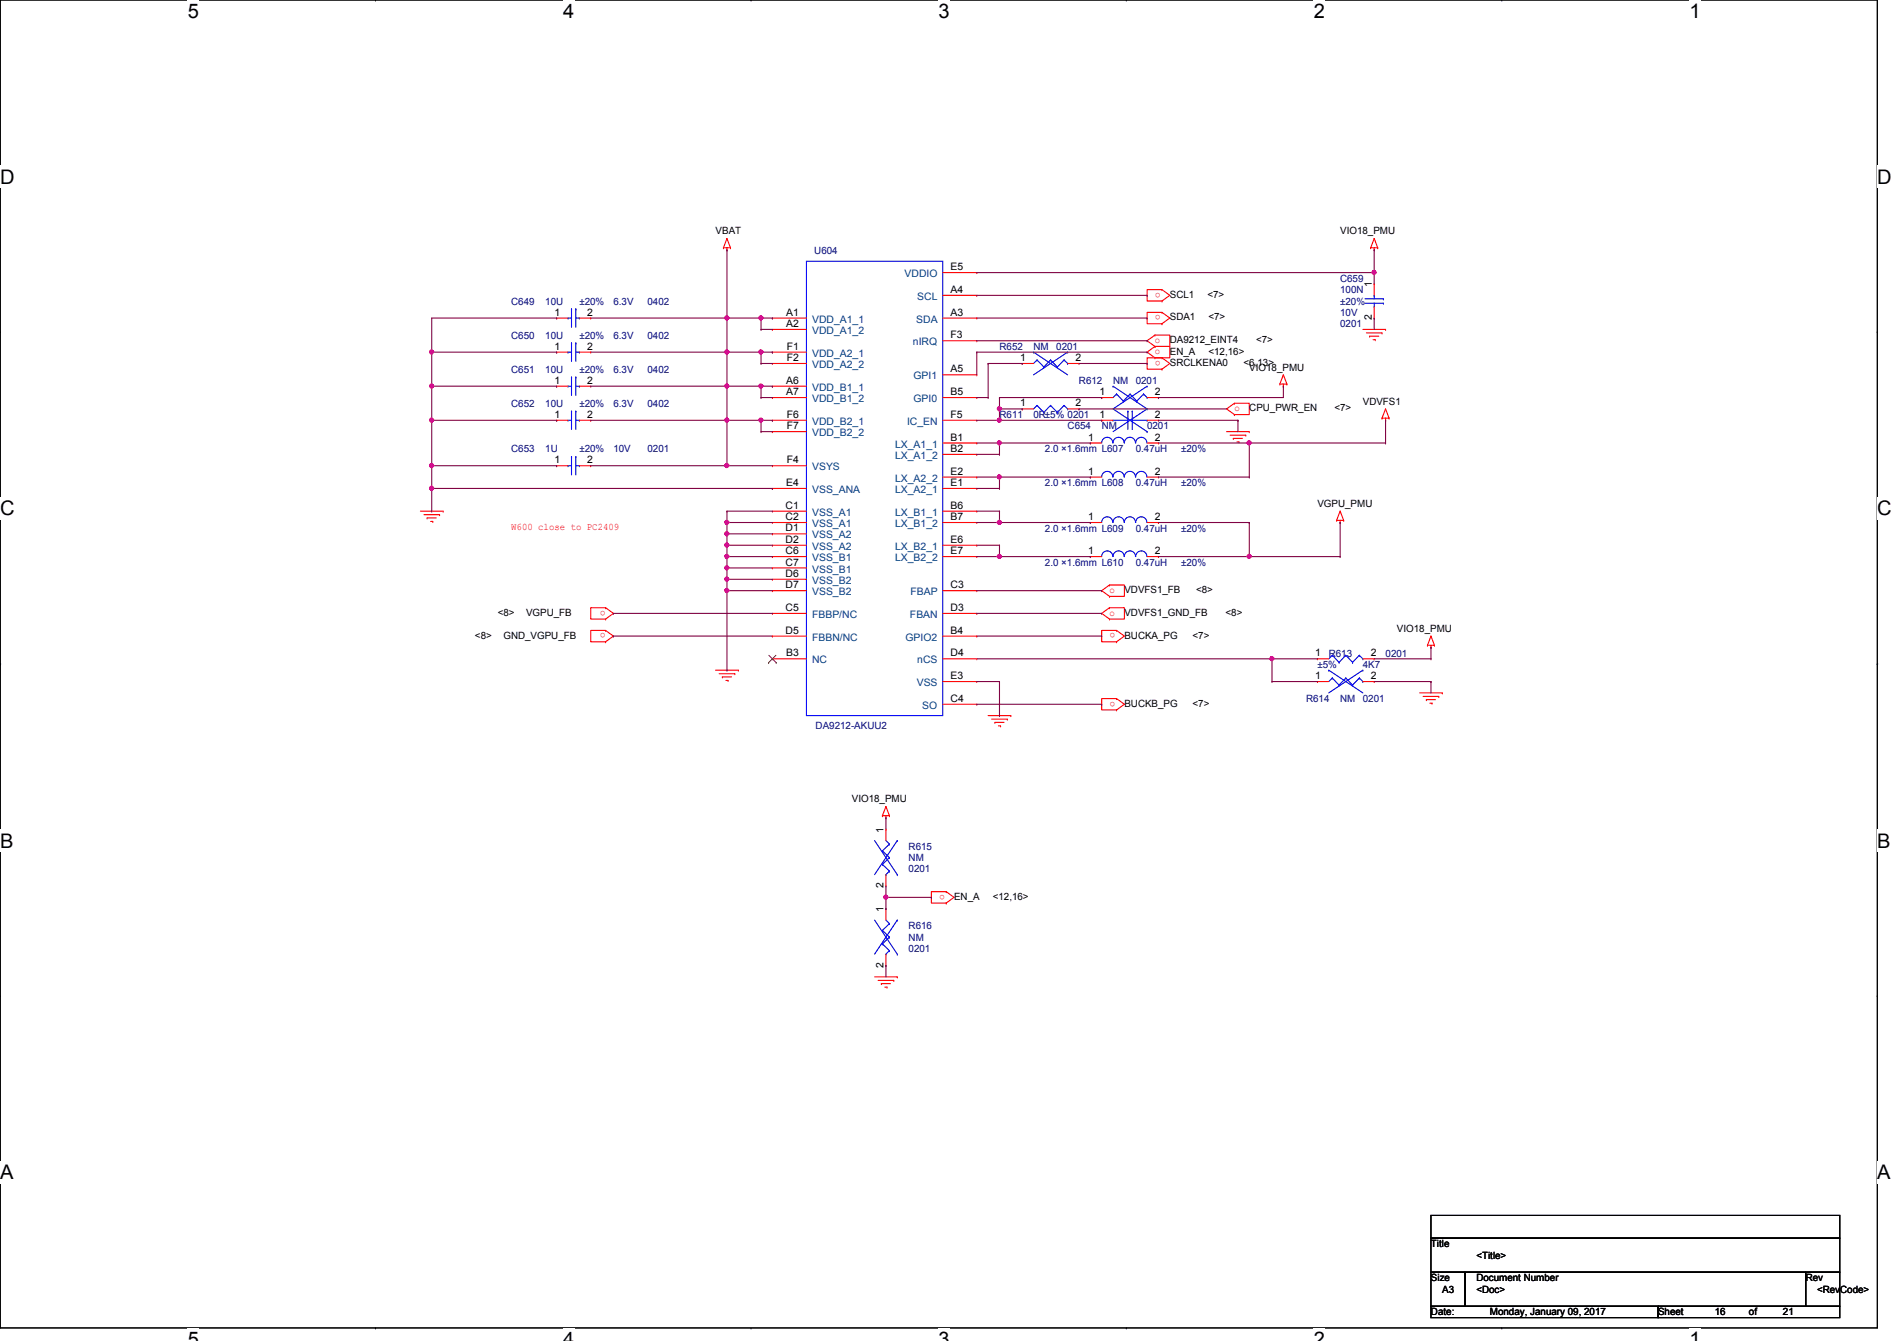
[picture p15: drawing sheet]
<svg xmlns="http://www.w3.org/2000/svg" width="297mm" height="210mm" viewBox="0 0 297 210" stroke-linecap="round" stroke-linejoin="round" font-family="sans-serif">
<defs><g id="words">
<g font-size="3.1">
<text x="29.4" y="2.8">5</text>
<text x="88.2" y="2.8">4</text>
<text x="147" y="2.8">3</text>
<text x="205.7" y="2.8">2</text>
<text x="264.5" y="2.8">1</text>
<text x="0" y="28.7">D</text>
<text x="294" y="28.7">D</text>
<text x="0" y="80.7">C</text>
<text x="294" y="80.7">C</text>
<text x="0" y="132.7">B</text>
<text x="294" y="132.7">B</text>
<text x="0" y="184.6">A</text>
<text x="294" y="184.6">A</text>
<text x="29.4" y="210.7">5</text>
<text x="88.2" y="210.7">4</text>
<text x="147" y="210.7">3</text>
<text x="205.7" y="210.7">2</text>
<text x="264.5" y="210.7">1</text>
</g>
<g font-size="1.6">
<text x="112.1" y="36.7">VBAT</text>
<text x="209.8" y="36.7">VIO18_PMU</text>
<text x="148.8" y="42.3">E5</text>
<text x="148.8" y="45.8">A4</text>
<text x="183.2" y="46.6">SCL1</text>
<text x="189.1" y="46.6">&lt;7&gt;</text>
<text x="214.8" y="45" transform="rotate(-90 214.8 45)">1</text>
<text x="86.8" y="49.4">1</text>
<text x="91.9" y="49.4">2</text>
<text x="123.1" y="49.4">A1</text>
<text x="123.1" y="51.2">A2</text>
<text x="148.8" y="53">F3</text>
<text x="148.8" y="49.4">A3</text>
<text x="183.2" y="50.2">SDA1</text>
<text x="183.2" y="53.7">DA9212_EINT4</text>
<text x="189.2" y="50.2">&lt;7&gt;</text>
<text x="196.7" y="53.7">&lt;7&gt;</text>
<text x="214.8" y="50.1" transform="rotate(-90 214.8 50.1)">2</text>
<text x="86.8" y="54.7">1</text>
<text x="91.9" y="54.7">2</text>
<text x="123.2" y="54.7">F1</text>
<text x="123.2" y="56.5">F2</text>
<text x="148.8" y="58.3">A5</text>
<text x="159.7" y="56.5">1</text>
<text x="168.4" y="56.5">2</text>
<text x="183.2" y="57.3">SRCLKENA0</text>
<text x="183.2" y="55.5">EN_A</text>
<text x="189.2" y="55.5">&lt;12,16&gt;</text>
<text x="194.7" y="57.3">&lt;6,13&gt;</text>
<text x="195.6" y="58">VIO18_PMU</text>
<text x="86.8" y="60.1">1</text>
<text x="86.8" y="65.4">1</text>
<text x="91.9" y="60.1">2</text>
<text x="91.9" y="65.4">2</text>
<text x="123.1" y="60.1">A6</text>
<text x="123.1" y="61.8">A7</text>
<text x="123.2" y="65.4">F6</text>
<text x="148.8" y="65.4">F5</text>
<text x="148.8" y="61.8">B5</text>
<text x="159.7" y="63.6">1</text>
<text x="168.4" y="63.6">2</text>
<text x="172.2" y="65.4">1</text>
<text x="172.2" y="61.8">1</text>
<text x="180.8" y="65.4">2</text>
<text x="180.8" y="61.8">2</text>
<text x="195.6" y="64.4">CPU_PWR_EN</text>
<text x="209" y="64.4">&lt;7&gt;</text>
<text x="213.4" y="63.3">VDVFS1</text>
<text x="123.2" y="67.2">F7</text>
<text x="148.8" y="69">B1</text>
<text x="148.8" y="70.7">B2</text>
<text x="170.4" y="69">1</text>
<text x="180.8" y="69">2</text>
<text x="86.8" y="72.5">1</text>
<text x="91.9" y="72.5">2</text>
<text x="123.1" y="76.1">E4</text>
<text x="123.2" y="72.5">F4</text>
<text x="148.8" y="76.1">E1</text>
<text x="148.8" y="74.3">E2</text>
<text x="170.4" y="74.3">1</text>
<text x="180.8" y="74.3">2</text>
<text x="123" y="79.6">C1</text>
<text x="123" y="81.4">C2</text>
<text x="123" y="83.2">D1</text>
<text x="148.8" y="79.6">B6</text>
<text x="148.8" y="81.4">B7</text>
<text x="170.4" y="81.4">1</text>
<text x="180.8" y="81.4">2</text>
<text x="206.3" y="79.3">VGPU_PMU</text>
<text x="123" y="85">D2</text>
<text x="123" y="86.7">C6</text>
<text x="123" y="88.5">C7</text>
<text x="148.8" y="85">E6</text>
<text x="148.8" y="86.7">E7</text>
<text x="170.4" y="86.7">1</text>
<text x="180.8" y="86.7">2</text>
<text x="123" y="95.6">C5</text>
<text x="123" y="90.3">D6</text>
<text x="123" y="92.1">D7</text>
<text x="148.8" y="92.1">C3</text>
<text x="148.8" y="95.6">D3</text>
<text x="176.1" y="92.8">VDVFS1_FB</text>
<text x="187.3" y="92.8">&lt;8&gt;</text>
<text x="74.4" y="99.9">&lt;8&gt;</text>
<text x="77.9" y="96.4">&lt;8&gt;</text>
<text x="78.8" y="99.9">GND_VGPU_FB</text>
<text x="82.4" y="96.4">VGPU_FB</text>
<text x="123" y="99.2">D5</text>
<text x="148.8" y="99.2">B4</text>
<text x="176.1" y="96.4">VDVFS1_GND_FB</text>
<text x="176.1" y="99.9">BUCKA_PG</text>
<text x="186.7" y="99.9">&lt;7&gt;</text>
<text x="191.9" y="96.4">&lt;8&gt;</text>
<text x="218.7" y="98.9">VIO18_PMU</text>
<text x="123.1" y="102.7">B3</text>
<text x="148.8" y="102.7">D4</text>
<text x="148.8" y="106.3">E3</text>
<text x="205.9" y="102.7">1</text>
<text x="205.9" y="106.3">1</text>
<text x="214.6" y="102.7">2</text>
<text x="214.6" y="106.3">2</text>
<text x="148.8" y="109.9">C4</text>
<text x="176.1" y="110.6">BUCKB_PG</text>
<text x="186.7" y="110.6">&lt;7&gt;</text>
<text x="133.4" y="125.6">VIO18_PMU</text>
<text x="138.3" y="130.3" transform="rotate(-90 138.3 130.3)">1</text>
<text x="138.3" y="142.8" transform="rotate(-90 138.3 142.8)">1</text>
<text x="138.3" y="139" transform="rotate(-90 138.3 139)">2</text>
<text x="149.4" y="140.8">EN_A</text>
<text x="155.4" y="140.8">&lt;12,16&gt;</text>
<text x="138.3" y="151.5" transform="rotate(-90 138.3 151.5)">2</text>
<text x="224.1" y="195.2">Title</text>
<text x="231.2" y="197">&lt;Title&gt;</text>
<text x="224.1" y="200.6">Size</text>
<text x="225.8" y="202.4">A3</text>
<text x="231.2" y="200.6">Document Number</text>
<text x="231.2" y="202.4">&lt;Doc&gt;</text>
<text x="282.7" y="200.6">Rev</text>
<text x="284.5" y="202.4">&lt;RevCode&gt;</text>
<text x="224.1" y="205.9">Date:</text>
<text x="233.3" y="205.9">Monday, January 09, 2017</text>
<text x="259.6" y="205.9">Sheet</text>
<text x="268.5" y="205.9">16</text>
<text x="273.9" y="205.9">of</text>
<text x="279.2" y="205.9">21</text>
</g>
<g font-size="1.6" fill="#000080">
<text x="127.5" y="39.8">U604</text>
<text x="80" y="47.7">C649</text>
<text x="85.4" y="47.7">10U</text>
<text x="90.7" y="47.7">±20%</text>
<text x="96.1" y="47.7">6.3V</text>
<text x="101.4" y="47.7">0402</text>
<text x="209.8" y="44.1">C659</text>
<text x="209.8" y="45.9">100N</text>
<text x="209.8" y="47.7">±20%</text>
<text x="80" y="53">C650</text>
<text x="85.4" y="53">10U</text>
<text x="90.7" y="53">±20%</text>
<text x="96.1" y="53">6.3V</text>
<text x="101.4" y="53">0402</text>
<text x="209.8" y="51.2">0201</text>
<text x="209.8" y="49.4">10V</text>
<text x="80" y="58.3">C651</text>
<text x="85.4" y="58.3">10U</text>
<text x="90.7" y="58.3">±20%</text>
<text x="96.1" y="58.3">6.3V</text>
<text x="101.4" y="58.3">0402</text>
<text x="156.5" y="54.8">R652</text>
<text x="161.8" y="54.8">NM</text>
<text x="165.4" y="54.8">0201</text>
<text x="80" y="63.7">C652</text>
<text x="85.4" y="63.7">10U</text>
<text x="90.7" y="63.7">±20%</text>
<text x="96.1" y="63.7">6.3V</text>
<text x="101.4" y="63.7">0402</text>
<text x="156.5" y="65.4">R611</text>
<text x="161.8" y="65.4">0R±5% 0201</text>
<text x="168.9" y="60.1">R612</text>
<text x="174.3" y="60.1">NM</text>
<text x="177.8" y="60.1">0201</text>
<text x="80" y="70.8">C653</text>
<text x="85.4" y="70.8">1U</text>
<text x="90.7" y="70.8">±20%</text>
<text x="96.1" y="70.8">10V</text>
<text x="101.4" y="70.8">0201</text>
<text x="163.6" y="70.8">2.0 ×1.6mm L607</text>
<text x="167.2" y="67.2">C654</text>
<text x="172.5" y="67.2">NM</text>
<text x="177.8" y="70.8">0.47uH</text>
<text x="179.6" y="67.2">0201</text>
<text x="184.9" y="70.8">±20%</text>
<text x="163.6" y="76.1">2.0 ×1.6mm L608</text>
<text x="177.8" y="76.1">0.47uH</text>
<text x="184.9" y="76.1">±20%</text>
<text x="163.6" y="83.2">2.0 ×1.6mm L609</text>
<text x="177.8" y="83.2">0.47uH</text>
<text x="184.9" y="83.2">±20%</text>
<text x="163.6" y="88.6">2.0 ×1.6mm L610</text>
<text x="177.8" y="88.6">0.47uH</text>
<text x="184.9" y="88.6">±20%</text>
<text x="206.3" y="104.6">±5%</text>
<text x="208.1" y="102.8">R613</text>
<text x="213.4" y="104.6">4K7</text>
<text x="217" y="102.8">0201</text>
<text x="204.5" y="109.9">R614</text>
<text x="209.8" y="109.9">NM</text>
<text x="213.4" y="109.9">0201</text>
<text x="127.7" y="114.2">DA9212-AKUU2</text>
<text x="142.3" y="133">R615</text>
<text x="142.3" y="134.8">NM</text>
<text x="142.3" y="136.6">0201</text>
<text x="142.3" y="145.5">R616</text>
<text x="142.3" y="147.2">NM</text>
<text x="142.3" y="149">0201</text>
</g>
<g font-size="1.6" fill="#004080">
<text x="141.6" y="43.4">VDDIO</text>
<text x="143.6" y="46.9">SCL</text>
<text x="127.2" y="50.5">VDD_A1_1</text>
<text x="127.2" y="52.3">VDD_A1_2</text>
<text x="143.5" y="50.5">SDA</text>
<text x="127.2" y="55.8">VDD_A2_1</text>
<text x="127.2" y="57.6">VDD_A2_2</text>
<text x="143" y="54.1">nIRQ</text>
<text x="143" y="59.4">GPI1</text>
<text x="127.2" y="61.2">VDD_B1_1</text>
<text x="127.2" y="62.9">VDD_B1_2</text>
<text x="143" y="62.9">GPI0</text>
<text x="127.2" y="66.5">VDD_B2_1</text>
<text x="127.2" y="68.3">VDD_B2_2</text>
<text x="140.2" y="70.1">LX_A1_1</text>
<text x="140.2" y="71.8">LX_A1_2</text>
<text x="142" y="66.5">IC_EN</text>
<text x="127.2" y="73.6">VSYS</text>
<text x="127.2" y="77.2">VSS_ANA</text>
<text x="140.2" y="77.2">LX_A2_1</text>
<text x="140.2" y="75.4">LX_A2_2</text>
<text x="127.2" y="80.7">VSS_A1</text>
<text x="127.2" y="82.5">VSS_A1</text>
<text x="140.2" y="80.7">LX_B1_1</text>
<text x="140.2" y="82.5">LX_B1_2</text>
<text x="127.2" y="84.3">VSS_A2</text>
<text x="127.2" y="86.1">VSS_A2</text>
<text x="127.2" y="87.8">VSS_B1</text>
<text x="127.2" y="89.6">VSS_B1</text>
<text x="140.2" y="86.1">LX_B2_1</text>
<text x="140.2" y="87.8">LX_B2_2</text>
<text x="127.2" y="91.4">VSS_B2</text>
<text x="127.2" y="93.2">VSS_B2</text>
<text x="142.6" y="93.2">FBAP</text>
<text x="127.2" y="96.7">FBBP/NC</text>
<text x="127.2" y="100.3">FBBN/NC</text>
<text x="141.8" y="100.3">GPIO2</text>
<text x="142.5" y="96.7">FBAN</text>
<text x="127.2" y="103.8">NC</text>
<text x="143.5" y="107.4">VSS</text>
<text x="143.6" y="103.8">nCS</text>
<text x="144.4" y="111">SO</text>
</g>
<g font-size="1.6" fill="#f00">
<text x="181.7" y="45.8" transform="rotate(180 181.7 45.8)">o</text>
<text x="180.8" y="53.7">o</text>
<text x="181.7" y="49.4" transform="rotate(180 181.7 49.4)">o</text>
<text x="180.8" y="55.5">o</text>
<text x="181.7" y="56.5" transform="rotate(180 181.7 56.5)">o</text>
<text x="193.3" y="64.3">o</text>
<text x="80" y="83">W600 close to PC2409</text>
<text x="94.8" y="95.6" transform="rotate(180 94.8 95.6)">o</text>
<text x="173.7" y="92.8">o</text>
<text x="94.8" y="99.1" transform="rotate(180 94.8 99.1)">o</text>
<text x="173.7" y="96.4">o</text>
<text x="174.6" y="99.1" transform="rotate(180 174.6 99.1)">o</text>
<text x="174.6" y="109.8" transform="rotate(180 174.6 109.8)">o</text>
<text x="148" y="140" transform="rotate(180 148 140)">o</text>
</g>
</g></defs>
<path d="M0 0h294v207.9h-294z" fill="none" stroke="#000" stroke-width=".17"/>
<g fill="#fff">
<path d="M29.4 0h1.8v3.5h-1.8z"/>
<path d="M29.4 207.9h1.8v2h-1.8z"/>
</g>
<path d="M58.8 0h.1M58.8 207.9h.1" fill="none" stroke="#000" stroke-width=".17"/>
<g fill="#fff">
<path d="M88.2 0h1.7v3.5h-1.7z"/>
<path d="M88.2 207.9h1.7v2h-1.7z"/>
</g>
<path d="M117.6 0h.1M117.6 207.9h.1" fill="none" stroke="#000" stroke-width=".17"/>
<g fill="#fff">
<path d="M147 0h1.7v3.5h-1.7z"/>
<path d="M147 207.9h1.7v2h-1.7z"/>
</g>
<path d="M176.4 0h.1M176.4 207.9h.1" fill="none" stroke="#000" stroke-width=".17"/>
<g fill="#fff">
<path d="M205.7 0h1.8v3.5h-1.8z"/>
<path d="M205.7 207.9h1.8v2h-1.8z"/>
</g>
<path d="M235.2 0h.1M235.2 207.9h.1" fill="none" stroke="#000" stroke-width=".17"/>
<g fill="#fff">
<path d="M264.5 0h1.8v3.5h-1.8z"/>
<path d="M264.5 207.9h1.8v2h-1.8z"/>
<path d="M0 26h2.3v3.4h-2.3z"/>
<path d="M294 26h2.2v3.4h-2.2z"/>
<path d="M0 77.9h2.3v3.5h-2.3z"/>
<path d="M294 77.9h2.2v3.5h-2.2z"/>
</g>
<path d="M0 51.9h.1M294 51.9h.1" fill="none" stroke="#000" stroke-width=".17"/>
<g fill="#fff">
<path d="M0 129.9h2.1v3.4h-2.1z"/>
<path d="M294 129.9h2v3.4h-2z"/>
</g>
<path d="M0 103.9h.1M294 103.9h.1" fill="none" stroke="#000" stroke-width=".17"/>
<path d="M0 103.9h.1M294 103.9h.1" fill="none" stroke="#000" stroke-width=".16"/>
<g fill="#fff">
<path d="M0 181.8h2.1v3.5h-2.1z"/>
<path d="M294 181.8h2v3.5h-2z"/>
</g>
<path d="M0 155.9h.1M294 155.9h.1M224.1 190.2h64v3.6h-64zM224.1 193.8h64v5.3h-64zM224.1 199.1h5.3v5.4h-5.3zM229.4 199.1h53.3v5.4h-53.3zM282.7 199.1h5.4v5.4h-5.4zM224.1 204.5h35.5v1.7h-35.5zM259.6 204.5h28.5v1.7h-28.5z" fill="none" stroke="#000" stroke-width=".17"/>
<g fill="none" stroke="#f00" stroke-width=".17">
<path d="M113.3 38.8h.1M113.3 38.8h1.1M113.8 39.1h.1M113.8 37.3h.1M113.8 38.8v.3M113.8 37.3l-.5 1.5M113.8 37.3l.6 1.5M114.4 38.8h.1M214.6 38.8h.1M214.6 38.8h1.1M215.2 39.1h.1M215.2 37.3h.1"/>
<path d="M215.2 38.8v.3M215.2 37.3l-.6 1.5M215.2 37.3l.5 1.5M215.7 38.8h.1M87.2 49.8h.1M87.2 55.1h.1M87.2 49.8h1.7M87.2 55.1h1.7M90.7 49.8h1.8M90.7 55.1h1.8M92.5 49.8h.1M92.5 55.1h.1"/>
<path d="M120.9 49.8h.1M120.9 51.6h.1M120.9 55.1h.1M120.9 56.9h.1M120.9 51.6h5.4M120.9 56.9h5.4M120.9 49.8h5.4M120.9 55.1h5.4M147.6 49.8h5.3M147.6 53.3h5.3M147.6 42.7h5.3M147.6 58.7h5.3"/>
<path d="M147.6 46.2h5.3M152.9 53.3h.1M152.9 42.7h.1M152.9 58.7h.1M152.9 49.8h.1M152.9 46.2h.1M160.1 56.9h.1M160.1 56.9h1.7M167.2 56.9h1.7M168.9 56.9h.1M180.8 52.5h.1M180.8 54.2h.1"/>
<path d="M180.8 52.5h2.4v1.7h-2.4M180.8 56h.1M180.8 54.2h2.4v1.8h-2.4M180.8 52.5l-1.2 .8 1.2 .9M180.8 54.2l-1.2 .9 1.2 .9M181.9 50.7h.1M181.9 48.9h.1M181.9 48.9h-2.3v1.8h2.3M181.9 47.1h.1M181.9 45.3h.1M181.9 45.3h-2.3v1.8h2.3M181.9 57.8h.1"/>
<path d="M181.9 56h.1M181.9 56h-2.3v1.8h2.3M181.9 48.9l1.3 .9-1.3 .9M181.9 45.3l1.3 .9-1.3 .9M181.9 56l1.3 .9-1.3 .9M201 58.7h.1M201 58.7l-.6 1.4M201 58.7l.5 1.4M213.4 51.6h3.6M213.9 52.1h2.5M214.5 52.6h.1M214.5 52.6h1.4"/>
<path d="M215 53.2h.3M215.2 44.4h.1M215.2 49.8h.1M215.2 44.4v1.8M215.2 48v1.8M215.3 53.2h.1M216.4 52.1h.1M217 51.6h.1M87.2 60.5h.1M87.2 65.8h.1M87.2 72.9h.1M87.2 60.5h1.7"/>
<path d="M87.2 65.8h1.7M87.2 72.9h1.7M90.7 60.5h1.8M90.7 65.8h1.8M90.7 72.9h1.8M92.5 60.5h.1M92.5 65.8h.1M92.5 72.9h.1M120.9 60.5h.1M120.9 62.2h.1M120.9 65.8h.1M120.9 67.6h.1"/>
<path d="M120.9 72.9h.1M120.9 76.5h.1M120.9 67.6h5.4M120.9 60.5h5.4M120.9 65.8h5.4M120.9 72.9h5.4M120.9 62.2h5.4M120.9 76.5h5.4M147.6 65.8h5.3M147.6 74.7h5.3M147.6 62.2h5.3M147.6 69.3h5.3"/>
<path d="M147.6 71.1h5.3M147.6 76.5h5.3M152.9 69.3h.1M152.9 71.1h.1M152.9 76.5h.1M152.9 74.7h.1M152.9 65.8h.1M152.9 62.2h.1M160.1 64h.1M160.1 64h1.7M167.2 64h1.7M168.9 64h.1"/>
<path d="M170.7 74.7h.1M170.7 69.3h.1M170.7 74.7h1.8M170.7 69.3h1.8M172.5 65.8h.1M172.5 62.2h.1M172.5 65.8h1.8M172.5 62.2h1.8M179.6 65.8h1.8M179.6 74.7h1.8M179.6 62.2h1.8M179.6 69.3h1.8"/>
<path d="M181.4 65.8h.1M181.4 74.7h.1M181.4 62.2h.1M181.4 69.3h.1M192.1 67.6h3.5M192.6 68.1h2.5M193.1 68.6h.1M193.1 68.6h1.5M193.3 63.1h.1M193.3 64.9h.1M193.3 63.1h2.3v1.8h-2.3M193.3 63.1l-1.2 .9 1.2 .9"/>
<path d="M193.7 69.2h.3M194 69.2h.1M195.1 68.1h.1M195.6 67.6h.1M200.4 60.1h.1M200.4 60.1h1.1M201 60.5h.1M201 60.1v.4M201.5 60.1h.1M216.4 65.4h.1M216.4 65.4h1.1M217 65.8h.1"/>
<path d="M217 64h.1M217 65.4v.4M217 64l-.6 1.4M217 64l.5 1.4M217.5 65.4h.1M65.8 80h3.6M66.4 80.6h2.4M66.9 81.1h.1M66.9 81.1h1.4M67.4 81.6h.4M67.8 81.6h.1M68.8 80.6h.1"/>
<path d="M69.4 80h.1M94.8 96.9h.1M94.8 95.1h.1M94.8 95.1h-2.3v1.8h2.3M94.8 98.7h.1M94.8 98.7h-2.3v1.8h2.3M94.8 95.1l1.3 .9-1.3 .9M94.8 98.7l1.3 .9-1.3 .9M120.9 96h.1M120.9 99.6h.1M120.9 80h.1M120.9 81.8h.1"/>
<path d="M120.9 83.6h.1M120.9 85.3h.1M120.9 87.1h.1M120.9 90.7h.1M120.9 88.9h.1M120.9 92.5h.1M120.9 80h5.4M120.9 87.1h5.4M120.9 81.8h5.4M120.9 85.3h5.4M120.9 92.5h5.4M120.9 96h5.4"/>
<path d="M120.9 99.6h5.4M120.9 83.6h5.4M120.9 90.7h5.4M120.9 88.9h5.4M147.6 80h5.3M147.6 87.1h5.3M147.6 81.8h5.3M147.6 85.3h5.3M147.6 92.5h5.3M147.6 96h5.3M147.6 99.6h5.3M152.9 80h.1"/>
<path d="M152.9 81.8h.1M152.9 85.3h.1M152.9 87.1h.1M152.9 92.5h.1M152.9 96h.1M152.9 99.6h.1M170.7 87.1h.1M170.7 81.8h.1M170.7 87.1h1.8M170.7 81.8h1.8M173.7 91.6h.1M173.7 93.3h.1"/>
<path d="M173.7 91.6h2.4v1.7h-2.4M173.7 95.1h.1M173.7 96.9h.1M173.7 95.1h2.4v1.8h-2.4M173.7 91.6l-1.2 .9 1.2 .8M173.7 95.1l-1.2 .9 1.2 .9M174.8 98.7h.1M174.8 98.7h-2.3v1.8h2.3M174.8 98.7l1.3 .9-1.3 .9M179.6 87.1h1.8M179.6 81.8h1.8M181.4 87.1h.1"/>
<path d="M181.4 81.8h.1M209.3 81.4h.1M209.3 81.4h1.1M209.8 81.8h.1M209.8 80h.1M209.8 81.4v.4M209.8 80l-.5 1.4M209.8 80l.6 1.4M210.4 81.4h.1M224.1 99.6h.1M224.1 99.6l-.6 1.4M224.1 99.6l.5 1.4"/>
<path d="M94.8 100.5h.1M112.1 104.9h3.5M112.6 105.5h2.5M113.1 106h.1M113.1 106h1.5M113.7 106.5h.3M114 106.5h.1M115.1 105.5h.1M115.6 104.9h.1M120.9 103.1h.1M120.9 103.1h5.4M147.6 103.1h5.3"/>
<path d="M147.6 106.7h5.3M147.6 110.2h5.3M152.9 103.1h.1M152.9 110.2h.1M152.9 106.7h.1M154.7 112h3.6M155.3 112.6h2.4M155.8 113.1h.1M155.8 113.1h1.4M156.3 113.6h.4M156.7 113.6h.1M157.7 112.6h.1"/>
<path d="M158.3 112h.1M174.8 111.1h.1M174.8 109.3h.1M174.8 109.3h-2.3v1.8h2.3M174.8 100.5h.1M174.8 109.3l1.3 .9-1.3 .9M206.3 103.1h.1M206.3 106.7h.1M206.3 103.1h1.8M206.3 106.7h1.8M213.4 103.1h1.8M213.4 106.7h1.8"/>
<path d="M215.2 103.1h.1M215.2 106.7h.1M222.3 108.5h3.5M222.8 109h2.5M223.3 109.5h.1M223.3 109.5h1.5M223.5 101h.1M223.5 101h1.1M223.9 110.1h.3M224.1 101.3h.1M224.1 101v.3M224.2 110.1h.1"/>
<path d="M224.6 101h.1M225.3 109h.1M225.8 108.5h.1M138.2 127.7h.1M138.2 127.7h1.1M138.7 128h.1M138.7 126.2h.1M138.7 129.8h.1M138.7 138.7h.1M138.7 127.7v.3M138.7 129.8v1.8M138.7 136.9v1.8"/>
<path d="M138.7 126.2l-.5 1.5M138.7 126.2l.6 1.5M139.3 127.7h.1M148.2 139.6h.1M148.2 139.6h-2.4v1.8h2.4M148.2 139.6l1.2 .9-1.2 .9M136.9 152.9h3.6M137.5 153.5h2.5M138 154h.1M138 154h1.4M138.6 154.5h.3M138.7 142.2h.1"/>
<path d="M138.7 151.1h.1M138.7 142.2v1.8M138.7 149.4v1.7M138.9 154.5h.1M140 153.5h.1M140.5 152.9h.1M148.2 141.4h.1"/>
</g>
<g fill="none" stroke="#00f" stroke-width=".17">
<path d="M88.9 49.8h.1M88.9 55.1h.1M88.9 49.8h.6M88.9 55.1h.6M89.5 59h.1M89.5 48.3h.1M89.5 53.7h.1M89.5 48.3v2.9M89.5 53.7v2.9M89.5 59v2.9M90.2 59h.1M90.2 48.3h.1"/>
<path d="M90.2 53.7h.1M90.2 48.3v2.9M90.2 53.7v2.9M90.2 59v2.9M90.2 49.8h.5M90.2 55.1h.5M90.7 49.8h.1M90.7 55.1h.1M126.3 40.9h21.3v71.1h-21.3zM161.8 55.1h.1M161.8 55.1l5.4 3.6M162.4 56.3h.1"/>
<path d="M162.4 56.3l-.6 .6M162.4 56.3l1 1.1M163.4 57.4h.1M164.5 56.3h.1M164.5 56.3l-1.1 1.1M164.5 56.3l1.1 1.1M165.6 57.4h.1M166.6 56.3h.1M166.6 56.3l-1 1.1M166.6 56.3l.6 .6M167.2 56.9h.1M167.2 55.1h.1"/>
<path d="M167.2 55.1l-5.4 3.6M213.7 46.8h2.9M213.7 47.5h2.9M215.2 46.2h.1M215.2 48h.1M215.2 46.2v.6M215.2 47.5v.5M216.6 46.8h.1M216.6 47.5h.1M88.9 60.5h.1M88.9 65.8h.1M88.9 72.9h.1"/>
<path d="M88.9 60.5h.6M88.9 65.8h.6M88.9 72.9h.6M89.5 64.3h.1M89.5 71.5h.1M89.5 64.3v2.9M89.5 71.5v2.8M90.2 64.3h.1M90.2 71.5h.1M90.2 64.3v2.9M90.2 71.5v2.8M90.2 60.5h.5"/>
<path d="M90.2 65.8h.5M90.2 72.9h.5M90.7 60.5h.1M90.7 65.8h.1M90.7 72.9h.1M162.4 63.5h.1M162.4 63.5l-.6 .5M162.4 63.5l1 1.1M163.4 64.6h.1M164.5 63.5h.1M164.5 63.5l-1.1 1.1M164.5 63.5l1.1 1.1"/>
<path d="M165.6 64.6h.1M166.6 63.5h.1M166.6 63.5l-1 1.1M166.6 63.5l.6 .5M167.2 64h.1M172.5 74.7a.87 .87 0 0 1 .9-.9 .87 .87 0 0 1 .8 .9M172.5 69.3a.87 .87 0 0 1 .9-.8 .87 .87 0 0 1 .8 .8M174.3 65.8h.1M174.3 74.7a.87 .87 0 0 1 .9-.9 .87 .87 0 0 1 .8 .9M174.3 60.5h.1M174.3 69.3a.87 .87 0 0 1 .9-.8 .87 .87 0 0 1 .8 .8M174.3 65.8h2.3"/>
<path d="M174.3 60.5l5.3 3.5M174.8 61.7h.1M174.8 61.7l-.5 .5M174.8 61.7l1.1 1.1M175.9 62.8h.1M176.1 74.7a.87 .87 0 0 1 .8-.9 .87 .87 0 0 1 .9 .9M176.1 69.3a.87 .87 0 0 1 .8-.8 .87 .87 0 0 1 .9 .8M176.6 64.3h.1M176.6 64.3v2.9M176.9 61.7h.1M176.9 61.7l-1 1.1M176.9 61.7l1.1 1.1"/>
<path d="M177.3 64.3h.1M177.3 64.3v2.9M177.3 65.8h2.3M177.8 74.7a.87 .87 0 0 1 .9-.9 .87 .87 0 0 1 .9 .9M177.8 69.3a.87 .87 0 0 1 .9-.8 .87 .87 0 0 1 .9 .8M178 62.8h.1M179.1 61.7h.1M179.1 61.7l-1.1 1.1M179.1 61.7l.5 .5M179.6 65.8h.1M179.6 67.6h.1M179.6 64h.1"/>
<path d="M179.6 62.2h.1M179.6 60.5h.1M179.6 60.5l-5.3 3.5 5.3 3.6M179.6 64l-5.3 3.6M172.5 87.1a.87 .87 0 0 1 .9-.9 .87 .87 0 0 1 .8 .9M172.5 81.8a.87 .87 0 0 1 .9-.9 .87 .87 0 0 1 .8 .9M174.3 87.1a.87 .87 0 0 1 .9-.9 .87 .87 0 0 1 .8 .9M174.3 81.8a.87 .87 0 0 1 .9-.9 .87 .87 0 0 1 .8 .9M176.1 87.1a.87 .87 0 0 1 .8-.9 .87 .87 0 0 1 .9 .9M176.1 81.8a.87 .87 0 0 1 .8-.9 .87 .87 0 0 1 .9 .9M177.8 87.1a.87 .87 0 0 1 .9-.9 .87 .87 0 0 1 .9 .9M177.8 81.8a.87 .87 0 0 1 .9-.9 .87 .87 0 0 1 .9 .9"/>
<path d="M208.1 104.9h.1M208.1 104.9l5.3 3.6M208.6 102.6h.1M208.6 106.1h.1M208.6 102.6l-.5 .5M208.6 102.6l1.1 1.1M208.6 106.1l-.5 .6M208.6 106.1l1.1 1.1M209.7 103.7h.1M209.7 107.2h.1M210.7 102.6h.1M210.7 106.1h.1"/>
<path d="M210.7 102.6l-1 1.1M210.7 102.6l1.1 1.1M210.7 106.1l-1 1.1M210.7 106.1l1.1 1.1M211.8 103.7h.1M211.8 107.2h.1M212.8 102.6h.1M212.8 106.1h.1M212.8 102.6l-1 1.1M212.8 102.6l.6 .5M212.8 106.1l-1 1.1M212.8 106.1l.6 .6"/>
<path d="M213.4 103.1h.1M213.4 106.7h.1M213.4 104.9h.1M213.4 104.9l-5.3 3.6M136.9 131.6l3.6 5.3M138.2 133.2h.1M138.2 135.3h.1M138.2 133.2l1.1 1M138.2 135.3l1.1 1.1M138.7 136.9h.1M138.7 131.6l.6 .5M139.3 132.1h.1"/>
<path d="M139.3 134.2h.1M139.3 136.4h.1M139.3 132.1l-1.1 1.1M139.3 134.2l-1.1 1.1M139.3 136.4l-.6 .5M140.5 131.6h.1M140.5 136.9h.1M140.5 131.6l-3.6 5.3M136.9 144l3.6 5.4M138.2 145.6h.1M138.2 147.7h.1M138.2 145.6l1.1 1.1"/>
<path d="M138.2 147.7l1.1 1.1M138.7 149.4h.1M138.7 144l.6 .6M139.3 144.6h.1M139.3 146.7h.1M139.3 148.8h.1M139.3 144.6l-1.1 1M139.3 146.7l-1.1 1M139.3 148.8l-.6 .6M140.5 144h.1M140.5 149.4h.1M140.5 144l-3.6 5.4"/>
</g>
<path d="M120.4 103.7h.1M120.4 102.6l1.1 1.1M121.5 102.6l-1.1 1.1M121.5 103.7h.1" fill="none" stroke="#804000" stroke-width=".16"/>
<path d="M113.8 49.8h5.4M119.2 49.8h.1" fill="none" stroke="#800040" stroke-width=".17"/>
<circle cx="119.1" cy="49.8" r=".32" fill="#f0f"/>
<circle cx="119.1" cy="49.8" r=".32" fill="none" stroke="#f0f" stroke-width=".17"/>
<path d="M113.8 39.1h.1M113.8 39.1v16h5.4M113.8 49.8h.1M119.2 51.6h.1M119.2 49.8h.1M119.2 55.1h.1M119.2 51.6h1.7M119.2 49.8v1.8M119.2 49.8h1.7M120.9 49.8h.1" fill="none" stroke="#800040" stroke-width=".17"/>
<circle cx="113.8" cy="55.1" r=".32" fill="#f0f"/>
<circle cx="113.8" cy="55.1" r=".32" fill="none" stroke="#f0f" stroke-width=".17"/>
<circle cx="113.8" cy="49.8" r=".32" fill="#f0f"/>
<circle cx="113.8" cy="49.8" r=".32" fill="none" stroke="#f0f" stroke-width=".17"/>
<path d="M119.2 56.9h.1M119.2 55.1h.1M119.2 56.9h1.7M119.2 55.1v1.8" fill="none" stroke="#800040" stroke-width=".17"/>
<circle cx="119.1" cy="55.1" r=".32" fill="#f0f"/>
<circle cx="119.1" cy="55.1" r=".32" fill="none" stroke="#f0f" stroke-width=".17"/>
<path d="M113.8 55.1h.1M113.8 55.1v5.4h5.4M119.2 55.1h1.7M120.9 55.1h.1M119.2 60.5h.1M119.2 62.2h.1M119.2 62.2h1.7M119.2 60.5v1.7" fill="none" stroke="#800040" stroke-width=".17"/>
<circle cx="119.1" cy="60.4" r=".32" fill="#f0f"/>
<circle cx="119.1" cy="60.4" r=".32" fill="none" stroke="#f0f" stroke-width=".17"/>
<path d="M113.8 60.5h.1M113.8 60.5v5.3h5.4M119.2 65.8h.1M119.2 67.6h.1M119.2 60.5h1.7M119.2 67.6h1.7M119.2 65.8v1.8M120.9 60.5h.1" fill="none" stroke="#800040" stroke-width=".17"/>
<circle cx="119.1" cy="65.8" r=".32" fill="#f0f"/>
<circle cx="119.1" cy="65.8" r=".32" fill="none" stroke="#f0f" stroke-width=".17"/>
<g fill="none" stroke="#800040" stroke-width=".17">
<path d="M67.6 49.8h19.6M67.6 55.1h19.6M87.2 49.8h.1M87.2 55.1h.1M92.5 49.8h21.3M92.5 55.1h21.3M113.8 49.8h.1M113.8 55.1h.1M113.8 72.9h.1M113.8 65.8h.1M113.8 72.9h7.1M113.8 65.8v7.1"/>
<path d="M119.2 65.8h1.7M120.9 65.8h.1"/>
</g>
<circle cx="67.6" cy="55.1" r=".32" fill="#f0f"/>
<circle cx="67.6" cy="55.1" r=".32" fill="none" stroke="#f0f" stroke-width=".17"/>
<path d="M92.5 60.5h21.3M113.8 60.5h.1" fill="none" stroke="#800040" stroke-width=".17"/>
<circle cx="113.8" cy="60.4" r=".32" fill="#f0f"/>
<circle cx="113.8" cy="60.4" r=".32" fill="none" stroke="#f0f" stroke-width=".17"/>
<path d="M67.6 60.5h19.6M87.2 60.5h.1" fill="none" stroke="#800040" stroke-width=".17"/>
<circle cx="67.6" cy="60.4" r=".32" fill="#f0f"/>
<circle cx="67.6" cy="60.4" r=".32" fill="none" stroke="#f0f" stroke-width=".17"/>
<path d="M92.5 65.8h21.3M113.8 65.8h.1" fill="none" stroke="#800040" stroke-width=".17"/>
<circle cx="113.8" cy="65.8" r=".32" fill="#f0f"/>
<circle cx="113.8" cy="65.8" r=".32" fill="none" stroke="#f0f" stroke-width=".17"/>
<path d="M67.6 65.8h19.6M87.2 65.8h.1" fill="none" stroke="#800040" stroke-width=".17"/>
<circle cx="67.6" cy="65.8" r=".32" fill="#f0f"/>
<circle cx="67.6" cy="65.8" r=".32" fill="none" stroke="#f0f" stroke-width=".17"/>
<path d="M92.5 72.9h21.3M113.8 72.9h.1" fill="none" stroke="#800040" stroke-width=".17"/>
<circle cx="113.8" cy="72.9" r=".32" fill="#f0f"/>
<circle cx="113.8" cy="72.9" r=".32" fill="none" stroke="#f0f" stroke-width=".17"/>
<path d="M67.6 72.9h19.6M87.2 72.9h.1" fill="none" stroke="#800040" stroke-width=".17"/>
<circle cx="67.6" cy="72.9" r=".32" fill="#f0f"/>
<circle cx="67.6" cy="72.9" r=".32" fill="none" stroke="#f0f" stroke-width=".17"/>
<path d="M67.6 55.1h.1M67.6 49.8v26.7M67.6 60.5h.1M67.6 65.8h.1M67.6 72.9h.1M67.6 76.5h.1M67.6 76.5h53.3M120.9 76.5h.1" fill="none" stroke="#800040" stroke-width=".17"/>
<circle cx="67.6" cy="76.4" r=".32" fill="#f0f"/>
<circle cx="67.6" cy="76.4" r=".32" fill="none" stroke="#f0f" stroke-width=".17"/>
<path d="M67.6 76.5v3.5M67.6 80h.1M96.1 96h.1M96.1 99.6h.1M96.1 96h24.8M96.1 99.6h24.8M113.8 80h.1M113.8 81.8h.1M113.8 80h7.1M113.8 80v1.8M113.8 81.8h7.1" fill="none" stroke="#800040" stroke-width=".17"/>
<circle cx="113.8" cy="81.8" r=".32" fill="#f0f"/>
<circle cx="113.8" cy="81.8" r=".32" fill="none" stroke="#f0f" stroke-width=".17"/>
<path d="M113.8 83.6h.1M113.8 81.8v1.8" fill="none" stroke="#800040" stroke-width=".17"/>
<circle cx="113.8" cy="83.5" r=".32" fill="#f0f"/>
<circle cx="113.8" cy="83.5" r=".32" fill="none" stroke="#f0f" stroke-width=".17"/>
<path d="M113.8 83.6h.1M113.8 85.3h.1M113.8 83.6h7.1M113.8 83.6v1.7M113.8 85.3h7.1" fill="none" stroke="#800040" stroke-width=".17"/>
<circle cx="113.8" cy="85.3" r=".32" fill="#f0f"/>
<circle cx="113.8" cy="85.3" r=".32" fill="none" stroke="#f0f" stroke-width=".17"/>
<path d="M113.8 87.1h.1M113.8 85.3v1.8M113.8 87.1h7.1" fill="none" stroke="#800040" stroke-width=".17"/>
<circle cx="113.8" cy="87.1" r=".32" fill="#f0f"/>
<circle cx="113.8" cy="87.1" r=".32" fill="none" stroke="#f0f" stroke-width=".17"/>
<path d="M113.8 88.9h.1M113.8 87.1v1.8M113.8 88.9h7.1" fill="none" stroke="#800040" stroke-width=".17"/>
<circle cx="113.8" cy="88.9" r=".32" fill="#f0f"/>
<circle cx="113.8" cy="88.9" r=".32" fill="none" stroke="#f0f" stroke-width=".17"/>
<path d="M113.8 90.7h.1M113.8 92.5h.1M113.8 88.9v3.6M113.8 90.7h7.1" fill="none" stroke="#800040" stroke-width=".17"/>
<circle cx="113.8" cy="90.7" r=".32" fill="#f0f"/>
<circle cx="113.8" cy="90.7" r=".32" fill="none" stroke="#f0f" stroke-width=".17"/>
<path d="M113.8 92.5h.1M113.8 92.5h7.1M113.8 92.5v12.4M113.8 104.9h.1" fill="none" stroke="#800040" stroke-width=".17"/>
<circle cx="113.8" cy="92.4" r=".32" fill="#f0f"/>
<circle cx="113.8" cy="92.4" r=".32" fill="none" stroke="#f0f" stroke-width=".17"/>
<path d="M152.9 42.7h62.3M215.2 42.7h.1" fill="none" stroke="#800040" stroke-width=".17"/>
<circle cx="215.2" cy="42.6" r=".32" fill="#f0f"/>
<circle cx="215.2" cy="42.6" r=".32" fill="none" stroke="#f0f" stroke-width=".17"/>
<g fill="none" stroke="#800040" stroke-width=".17">
<path d="M215.2 39.1h.1M215.2 39.1v5.3M152.9 55.1h.1M152.9 46.2h26.7M152.9 49.8h26.7M152.9 53.3h26.7M152.9 55.1h26.7M152.9 55.1v3.6M154.7 56.9h.1M154.7 56.9h5.4M154.7 56.9v5.3M160.1 56.9h.1"/>
<path d="M179.6 46.2h.1M179.6 49.8h.1M179.6 53.3h.1M179.6 55.1h.1M215.2 42.7h.1M215.2 49.8h.1M215.2 49.8v1.8M152.9 62.2h1.8M152.9 65.8h3.6M154.7 62.2h.1M156.5 65.8h.1M156.5 64h.1"/>
<path d="M156.5 64v1.8"/>
</g>
<circle cx="156.5" cy="65.8" r=".32" fill="#f0f"/>
<circle cx="156.5" cy="65.8" r=".32" fill="none" stroke="#f0f" stroke-width=".17"/>
<circle cx="156.5" cy="64" r=".32" fill="#f0f"/>
<circle cx="156.5" cy="64" r=".32" fill="none" stroke="#f0f" stroke-width=".17"/>
<g fill="none" stroke="#800040" stroke-width=".17">
<path d="M152.9 69.3h3.6M156.5 62.2h.1M156.5 69.3h.1M156.5 65.8h16M156.5 62.2v1.8h3.6M156.5 62.2h16M160.1 64h.1M168.9 64h.1M168.9 64h23.2M172.5 65.8h.1M172.5 62.2h.1M181.4 62.2h.1"/>
<path d="M181.4 69.3h14.2M193.8 65.8h.1M193.8 65.8v1.8M195.6 69.3h.1M201 60.5h.1M201 60.5v1.7h-19.6"/>
</g>
<circle cx="195.6" cy="69.3" r=".32" fill="#f0f"/>
<circle cx="195.6" cy="69.3" r=".32" fill="none" stroke="#f0f" stroke-width=".17"/>
<path d="M152.9 71.1h3.6M156.5 71.1h.1M156.5 69.3h.1M156.5 69.3v1.8M156.5 69.3h14.2M170.7 69.3h.1" fill="none" stroke="#800040" stroke-width=".17"/>
<circle cx="156.5" cy="69.3" r=".32" fill="#f0f"/>
<circle cx="156.5" cy="69.3" r=".32" fill="none" stroke="#f0f" stroke-width=".17"/>
<path d="M152.9 74.7h17.8M152.9 76.5h3.6M156.5 74.7h.1M156.5 76.5h.1M156.5 74.7v1.8M170.7 74.7h.1" fill="none" stroke="#800040" stroke-width=".17"/>
<circle cx="156.5" cy="74.6" r=".32" fill="#f0f"/>
<circle cx="156.5" cy="74.6" r=".32" fill="none" stroke="#f0f" stroke-width=".17"/>
<path d="M181.4 74.7h14.2M195.6 74.7h.1M195.6 69.3h.1M195.6 69.3v5.4M152.9 81.8h17.8M152.9 80h3.6M156.5 81.8h.1M156.5 80h.1M156.5 80v1.8M170.7 81.8h.1" fill="none" stroke="#800040" stroke-width=".17"/>
<circle cx="156.5" cy="81.8" r=".32" fill="#f0f"/>
<circle cx="156.5" cy="81.8" r=".32" fill="none" stroke="#f0f" stroke-width=".17"/>
<path d="M152.9 87.1h17.8M152.9 85.3h3.6M156.5 87.1h.1M156.5 85.3h.1M156.5 85.3v1.8M170.7 87.1h.1M181.4 81.8h14.2M195.6 81.8h.1" fill="none" stroke="#800040" stroke-width=".17"/>
<circle cx="156.5" cy="87.1" r=".32" fill="#f0f"/>
<circle cx="156.5" cy="87.1" r=".32" fill="none" stroke="#f0f" stroke-width=".17"/>
<path d="M181.4 87.1h14.2M195.6 87.1h.1" fill="none" stroke="#800040" stroke-width=".17"/>
<circle cx="195.6" cy="87.1" r=".32" fill="#f0f"/>
<circle cx="195.6" cy="87.1" r=".32" fill="none" stroke="#f0f" stroke-width=".17"/>
<g fill="none" stroke="#800040" stroke-width=".17">
<path d="M152.9 92.5h19.6M152.9 96h19.6M152.9 99.6h19.6M172.5 92.5h.1M172.5 96h.1M172.5 99.6h.1M195.6 81.8h.1M195.6 81.8v5.3h14.2M209.8 87.1h.1M209.8 81.8h.1M209.8 81.8v5.3M152.9 103.1h46.3"/>
<path d="M152.9 110.2h19.6M172.5 110.2h.1M199.2 103.1h.1M199.2 106.7h.1M199.2 106.7h7.1M199.2 103.1v3.6M215.2 103.1h8.9M215.2 106.7h8.9M224.1 103.1h.1M224.1 101.3h.1M224.1 106.7h.1M224.1 101.3v1.8"/>
<path d="M224.1 106.7v1.8"/>
</g>
<circle cx="199.2" cy="103.1" r=".32" fill="#f0f"/>
<circle cx="199.2" cy="103.1" r=".32" fill="none" stroke="#f0f" stroke-width=".17"/>
<g fill="none" stroke="#800040" stroke-width=".17">
<path d="M152.9 106.7h3.6M156.5 106.7h.1M156.5 112h.1M156.5 106.7v5.3M199.2 103.1h.1M199.2 103.1h7.1M138.7 128h.1M138.7 128v1.8M138.7 151.1h.1M138.7 142.2h.1M138.7 151.1v1.8M145.8 140.5h.1"/>
<path d="M145.8 140.5h-7.1v1.7"/>
</g>
<circle cx="138.7" cy="140.4" r=".32" fill="#f0f"/>
<circle cx="138.7" cy="140.4" r=".32" fill="none" stroke="#f0f" stroke-width=".17"/>
<path d="M168.9 56.9h10.7M179.6 56.9h.1M181.4 65.8h12.4M193.8 65.8h.1M195.6 69.3h21.4M217 69.3h.1M217 65.8h.1M217 65.8v3.5M138.7 138.7v1.8M138.7 140.5h.1" fill="none" stroke="#800040" stroke-width=".17"/>
<circle cx="119.1" cy="49.8" r=".32" fill="#f0f"/>
<circle cx="119.1" cy="49.8" r=".32" fill="none" stroke="#f0f" stroke-width=".17"/>
<circle cx="113.8" cy="55.1" r=".32" fill="#f0f"/>
<circle cx="113.8" cy="55.1" r=".32" fill="none" stroke="#f0f" stroke-width=".17"/>
<circle cx="113.8" cy="49.8" r=".32" fill="#f0f"/>
<circle cx="113.8" cy="49.8" r=".32" fill="none" stroke="#f0f" stroke-width=".17"/>
<circle cx="119.1" cy="55.1" r=".32" fill="#f0f"/>
<circle cx="119.1" cy="55.1" r=".32" fill="none" stroke="#f0f" stroke-width=".17"/>
<circle cx="119.1" cy="60.4" r=".32" fill="#f0f"/>
<circle cx="119.1" cy="60.4" r=".32" fill="none" stroke="#f0f" stroke-width=".17"/>
<circle cx="119.1" cy="65.8" r=".32" fill="#f0f"/>
<circle cx="119.1" cy="65.8" r=".32" fill="none" stroke="#f0f" stroke-width=".17"/>
<circle cx="67.6" cy="55.1" r=".32" fill="#f0f"/>
<circle cx="67.6" cy="55.1" r=".32" fill="none" stroke="#f0f" stroke-width=".17"/>
<circle cx="113.8" cy="60.4" r=".32" fill="#f0f"/>
<circle cx="113.8" cy="60.4" r=".32" fill="none" stroke="#f0f" stroke-width=".17"/>
<circle cx="67.6" cy="60.4" r=".32" fill="#f0f"/>
<circle cx="67.6" cy="60.4" r=".32" fill="none" stroke="#f0f" stroke-width=".17"/>
<circle cx="113.8" cy="65.8" r=".32" fill="#f0f"/>
<circle cx="113.8" cy="65.8" r=".32" fill="none" stroke="#f0f" stroke-width=".17"/>
<circle cx="67.6" cy="65.8" r=".32" fill="#f0f"/>
<circle cx="67.6" cy="65.8" r=".32" fill="none" stroke="#f0f" stroke-width=".17"/>
<circle cx="113.8" cy="72.9" r=".32" fill="#f0f"/>
<circle cx="113.8" cy="72.9" r=".32" fill="none" stroke="#f0f" stroke-width=".17"/>
<circle cx="67.6" cy="72.9" r=".32" fill="#f0f"/>
<circle cx="67.6" cy="72.9" r=".32" fill="none" stroke="#f0f" stroke-width=".17"/>
<circle cx="67.6" cy="76.4" r=".32" fill="#f0f"/>
<circle cx="67.6" cy="76.4" r=".32" fill="none" stroke="#f0f" stroke-width=".17"/>
<circle cx="113.8" cy="81.8" r=".32" fill="#f0f"/>
<circle cx="113.8" cy="81.8" r=".32" fill="none" stroke="#f0f" stroke-width=".17"/>
<circle cx="113.8" cy="83.5" r=".32" fill="#f0f"/>
<circle cx="113.8" cy="83.5" r=".32" fill="none" stroke="#f0f" stroke-width=".17"/>
<circle cx="113.8" cy="85.3" r=".32" fill="#f0f"/>
<circle cx="113.8" cy="85.3" r=".32" fill="none" stroke="#f0f" stroke-width=".17"/>
<circle cx="113.8" cy="87.1" r=".32" fill="#f0f"/>
<circle cx="113.8" cy="87.1" r=".32" fill="none" stroke="#f0f" stroke-width=".17"/>
<circle cx="113.8" cy="88.9" r=".32" fill="#f0f"/>
<circle cx="113.8" cy="88.9" r=".32" fill="none" stroke="#f0f" stroke-width=".17"/>
<circle cx="113.8" cy="90.7" r=".32" fill="#f0f"/>
<circle cx="113.8" cy="90.7" r=".32" fill="none" stroke="#f0f" stroke-width=".17"/>
<circle cx="113.8" cy="92.4" r=".32" fill="#f0f"/>
<circle cx="113.8" cy="92.4" r=".32" fill="none" stroke="#f0f" stroke-width=".17"/>
<circle cx="215.2" cy="42.6" r=".32" fill="#f0f"/>
<circle cx="215.2" cy="42.6" r=".32" fill="none" stroke="#f0f" stroke-width=".17"/>
<circle cx="156.5" cy="65.8" r=".32" fill="#f0f"/>
<circle cx="156.5" cy="65.8" r=".32" fill="none" stroke="#f0f" stroke-width=".17"/>
<circle cx="156.5" cy="64" r=".32" fill="#f0f"/>
<circle cx="156.5" cy="64" r=".32" fill="none" stroke="#f0f" stroke-width=".17"/>
<circle cx="195.6" cy="69.3" r=".32" fill="#f0f"/>
<circle cx="195.6" cy="69.3" r=".32" fill="none" stroke="#f0f" stroke-width=".17"/>
<circle cx="156.5" cy="69.3" r=".32" fill="#f0f"/>
<circle cx="156.5" cy="69.3" r=".32" fill="none" stroke="#f0f" stroke-width=".17"/>
<circle cx="156.5" cy="74.6" r=".32" fill="#f0f"/>
<circle cx="156.5" cy="74.6" r=".32" fill="none" stroke="#f0f" stroke-width=".17"/>
<circle cx="156.5" cy="81.8" r=".32" fill="#f0f"/>
<circle cx="156.5" cy="81.8" r=".32" fill="none" stroke="#f0f" stroke-width=".17"/>
<circle cx="156.5" cy="87.1" r=".32" fill="#f0f"/>
<circle cx="156.5" cy="87.1" r=".32" fill="none" stroke="#f0f" stroke-width=".17"/>
<circle cx="195.6" cy="87.1" r=".32" fill="#f0f"/>
<circle cx="195.6" cy="87.1" r=".32" fill="none" stroke="#f0f" stroke-width=".17"/>
<circle cx="199.2" cy="103.1" r=".32" fill="#f0f"/>
<circle cx="199.2" cy="103.1" r=".32" fill="none" stroke="#f0f" stroke-width=".17"/>
<circle cx="138.7" cy="140.4" r=".32" fill="#f0f"/>
<circle cx="138.7" cy="140.4" r=".32" fill="none" stroke="#f0f" stroke-width=".17"/>
<use href="#words"/>
</svg>
